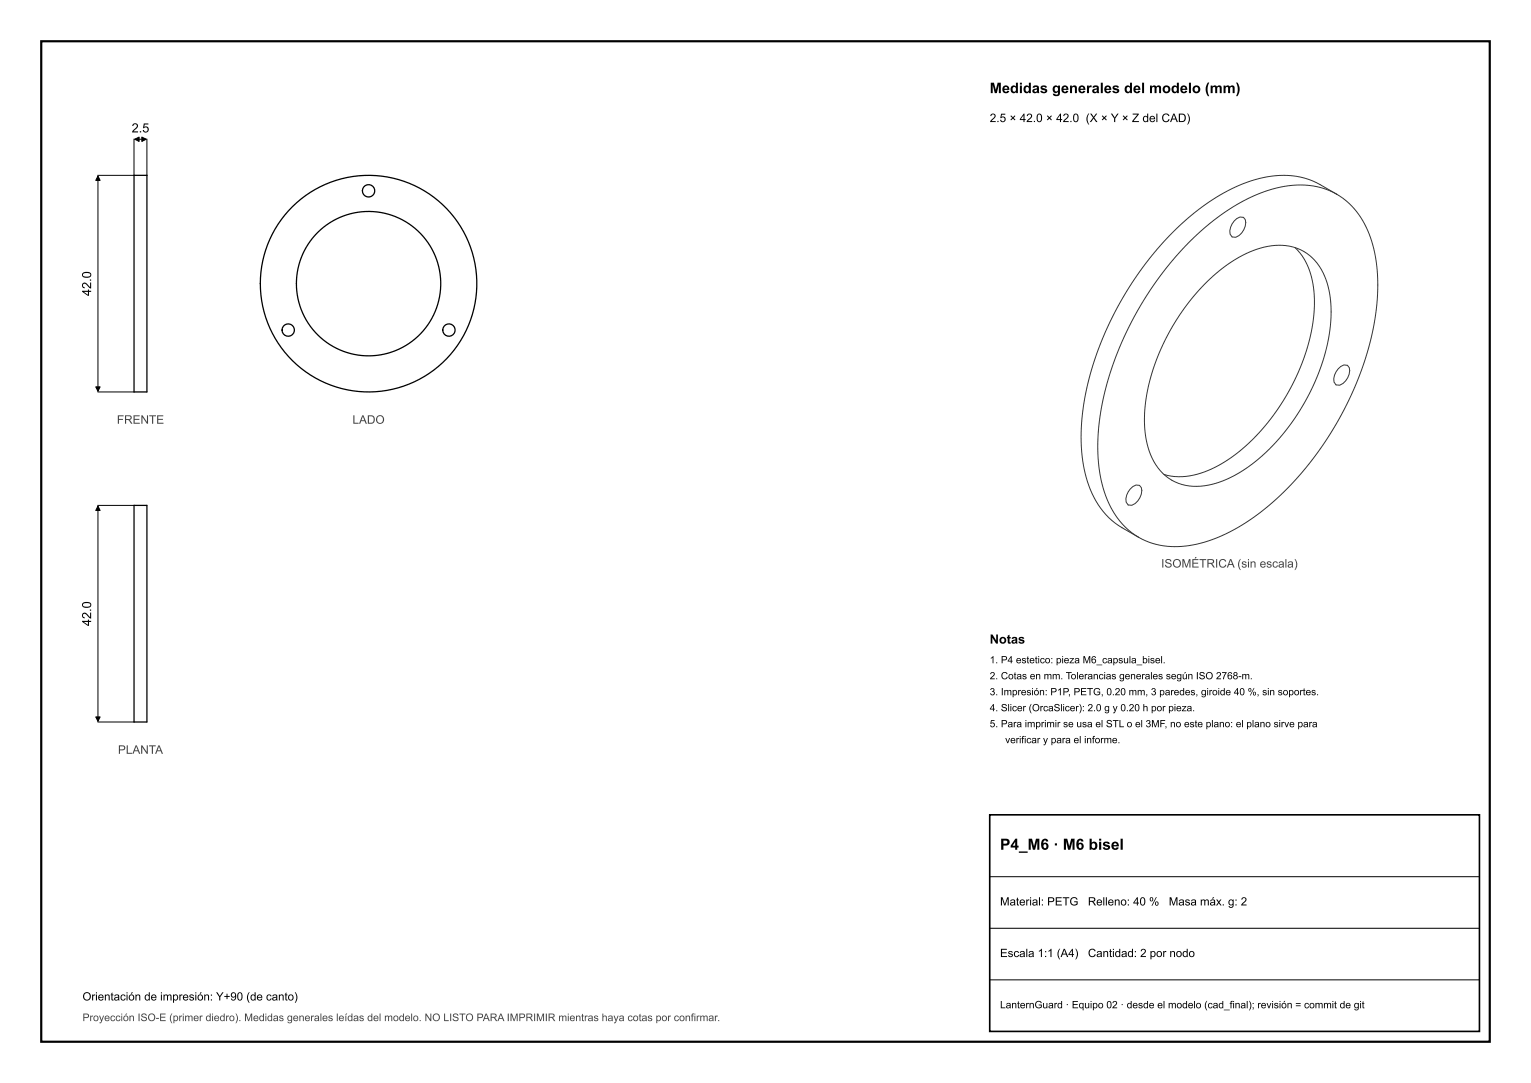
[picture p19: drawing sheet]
<svg xmlns="http://www.w3.org/2000/svg" width="297mm" height="210mm" viewBox="0 0 297 210" stroke-linecap="round" stroke-linejoin="round" font-family="sans-serif">
<defs><g id="words">
<text font-size="3" x="194" y="164.8">P4_M6 · M6 bisel</text>
<text font-size="2.8" x="192" y="18.1">Medidas generales del modelo (mm)</text>
<g font-size="2.5">
<text x="25.5" y="25.7">2.5</text>
<text x="17.7" y="57.4" transform="rotate(-90 17.7 57.4)">42.0</text>
<text x="17.7" y="121.4" transform="rotate(-90 17.7 121.4)">42.0</text>
<text x="192" y="124.8">Notas</text>
</g>
<text font-size="2.3" x="192" y="23.7">2.5 × 42.0 × 42.0 (X × Y × Z del CAD)</text>
<g font-size="2.3" fill="#444">
<text x="22.7" y="82.2">FRENTE</text>
<text x="68.4" y="82.2">LADO</text>
<text x="225.3" y="110.1">ISOMÉTRICA (sin escala)</text>
<text x="22.9" y="146.2">PLANTA</text>
</g>
<g font-size="2.2">
<text x="194" y="175.6">Material: PETG</text>
<text x="211" y="175.6">Relleno: 40 %</text>
<text x="226.7" y="175.6">Masa máx. g: 2</text>
<text x="194" y="185.6">Escala 1:1 (A4)</text>
<text x="211.1" y="185.6">Cantidad: 2 por nodo</text>
<text x="16" y="194">Orientación de impresión: Y+90 (de canto)</text>
</g>
<text font-size="2" fill="#444" x="16" y="198">Proyección ISO-E (primer diedro). Medidas generales leídas del modelo. NO LISTO PARA IMPRIMIR mientras haya cotas por confirmar.</text>
<text font-size="2" x="194" y="195.5">LanternGuard · Equipo 02 · desde el modelo (cad_final); revisión = commit de git</text>
<g font-size="1.9">
<text x="192" y="128.6">1. P4 estetico: pieza M6_capsula_bisel.</text>
<text x="192" y="131.7">2. Cotas en mm. Tolerancias generales según ISO 2768-m.</text>
<text x="192" y="134.8">3. Impresión: P1P, PETG, 0.20 mm, 3 paredes, giroide 40 %, sin soportes.</text>
<text x="192" y="137.9">4. Slicer (OrcaSlicer): 2.0 g y 0.20 h por pieza.</text>
<text x="192" y="141">5. Para imprimir se usa el STL o el 3MF, no este plano: el plano sirve para</text>
<text x="195" y="144.1">verificar y para el informe.</text>
</g>
</g></defs>
<path d="M8 8h281v194h-281z" fill="none" stroke="#000" stroke-width=".42"/>
<path d="M192 158h95v42h-95z" fill="none" stroke="#000" stroke-width=".32"/>
<g fill="none" stroke="#000" stroke-width=".25">
<path d="M26 34h2.5v42h-2.5zM26 98h2.5v42h-2.5z"/>
<circle cx="71.5" cy="37" r="1.2"/>
<circle cx="71.5" cy="55" r="14"/>
<circle cx="71.5" cy="55" r="21"/>
<circle cx="55.9" cy="64" r="1.2"/>
<circle cx="87.1" cy="64" r="1.2"/>
</g>
<path d="M259.3 37.7l-1.1-.7a16.4 16.4 0 0 0-15.5-1.9 42.3 42.3 0 0 0-17.7 12.6 62 62 0 0 0-15.1 33.7 27.3 27.3 0 0 0 2.7 15.8 15.6 15.6 0 0 0 7.2 6.4l1.1 .6M259.3 37.7a16.7 16.7 0 0 1 7.5 11.8 44.4 44.4 0 0 1-2.9 22.9 61.6 61.6 0 0 1-21.1 28.2 27.1 27.1 0 0 1-14.9 5.4 13.9 13.9 0 0 1-7-1.8M259.3 37.7a16.8 16.8 0 0 0-14.2-.5 44.8 44.8 0 0 0-18.4 14.3 61.6 61.6 0 0 0-13.6 31.7 27.3 27.3 0 0 0 2.7 15.8 14 14 0 0 0 5.1 5.2M234.1 54.6a23.6 23.6 0 0 1 12.5-6.9 9.4 9.4 0 0 1 10.9 7.2 27.1 27.1 0 0 1-1.3 16.3 40.3 40.3 0 0 1-15.7 20.4 14.7 14.7 0 0 1-11.2 2.4 10.3 10.3 0 0 1-6.9-8.6 30.9 30.9 0 0 1 2.8-17.7 42.9 42.9 0 0 1 8.9-13.1zM239.4 42.9l.5-.5 .6-.3h.7a1.88 1.88 0 0 1 .1 2.4 2.12 2.12 0 0 1-2.3 1.5 2.25 2.25 0 0 1 .4-3.1zM251.2 48a14.3 14.3 0 0 1 3.8 10.6 39.6 39.6 0 0 1-9 23.2 29.7 29.7 0 0 1-13.1 10 11.8 11.8 0 0 1-7.1 .2M259.6 71.5l.5-.4 .6-.3h.7a1.88 1.88 0 0 1 .1 2.4 2.12 2.12 0 0 1-2.3 1.4 2.25 2.25 0 0 1 .4-3.1zM219.3 94.8l.5-.5 .6-.3 .7 .1a1.88 1.88 0 0 1 0 2.4 2.12 2.12 0 0 1-2.2 1.4 2.25 2.25 0 0 1 .4-3.1z" fill="none" stroke="#333" stroke-width=".19"/>
<path d="M19 34.1v41.8M26 27v7h-7M26.1 27h2.3M28.5 27v7M19 76h7M19 98.1v41.8M19 98h7M19 140h7M192 170h95M192 180h95M192 190h95" fill="none" stroke="#000" stroke-width=".19"/>
<path d="M19 34.1l.4 .9h-.8zM26.1 27l.9-.4v.8zM27.5 26.6l.9 .4-.9 .4zM18.6 75h.8l-.4 .9zM19 98.1l.4 .9h-.8zM18.6 139h.8l-.4 .9z" fill="#000" stroke="#000" stroke-width=".19"/>
<use href="#words"/>
</svg>
